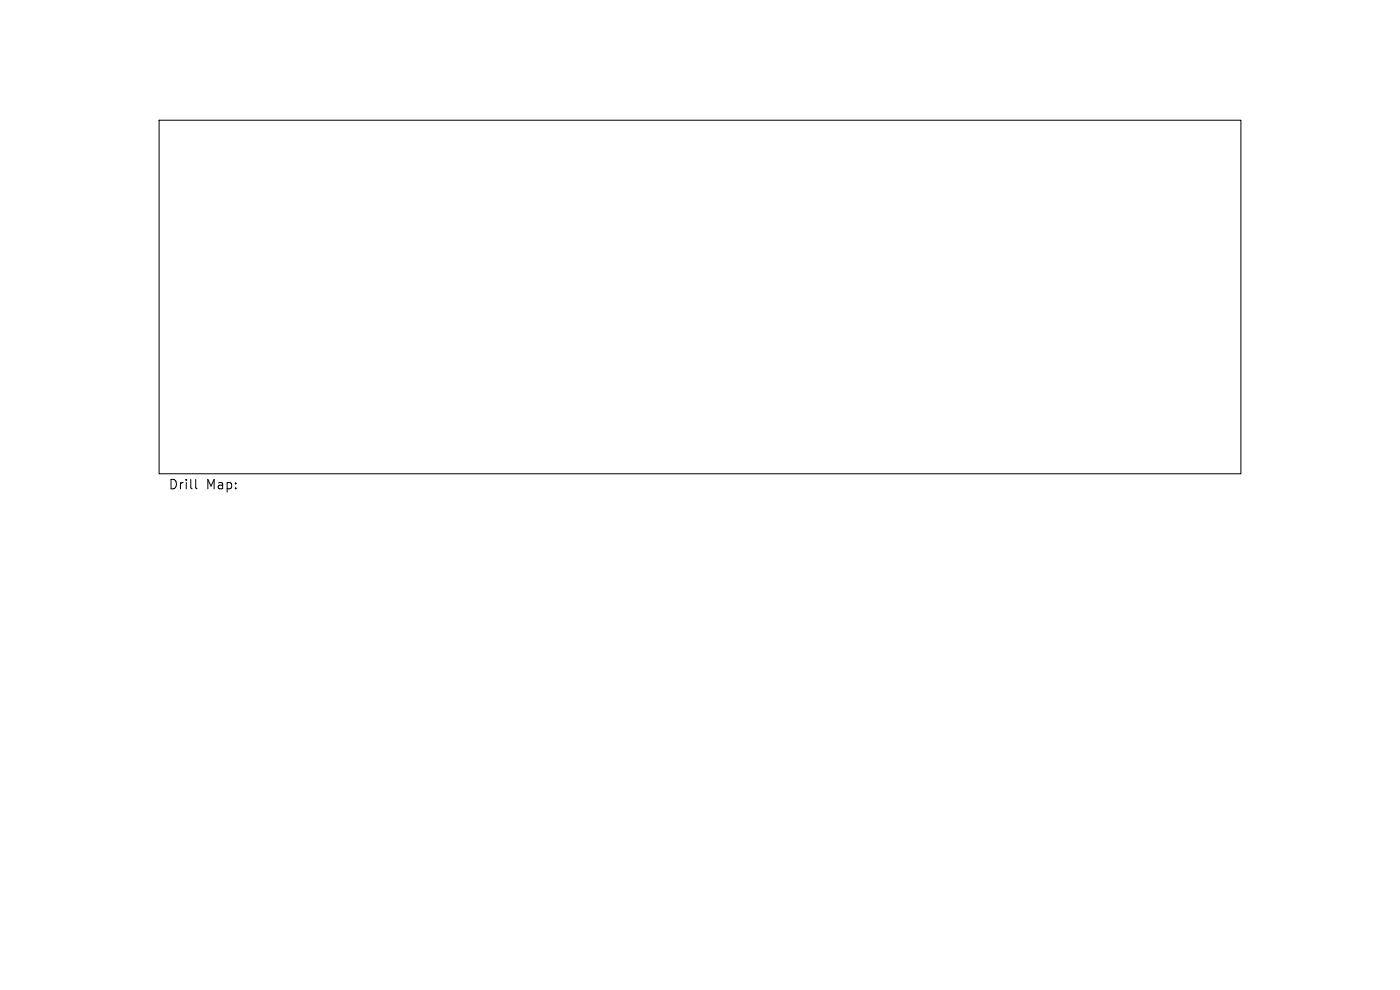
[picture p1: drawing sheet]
<svg xmlns="http://www.w3.org/2000/svg" width="297mm" height="210mm" viewBox="0 0 297 210" stroke-linecap="round" stroke-linejoin="round" font-family="sans-serif">
<defs><g id="words">
<g font-size="2.8">
<text x="35.7" y="104.1">Drill</text>
<text x="43.7" y="104.1">Map:</text>
</g>
</g></defs>
<path d="M33.8 25.5h229.5v75h-229.5zM41.5 101.7v1.7l.3 .3" fill="none" stroke="#000" stroke-width=".21"/>
<use href="#words"/>
</svg>
